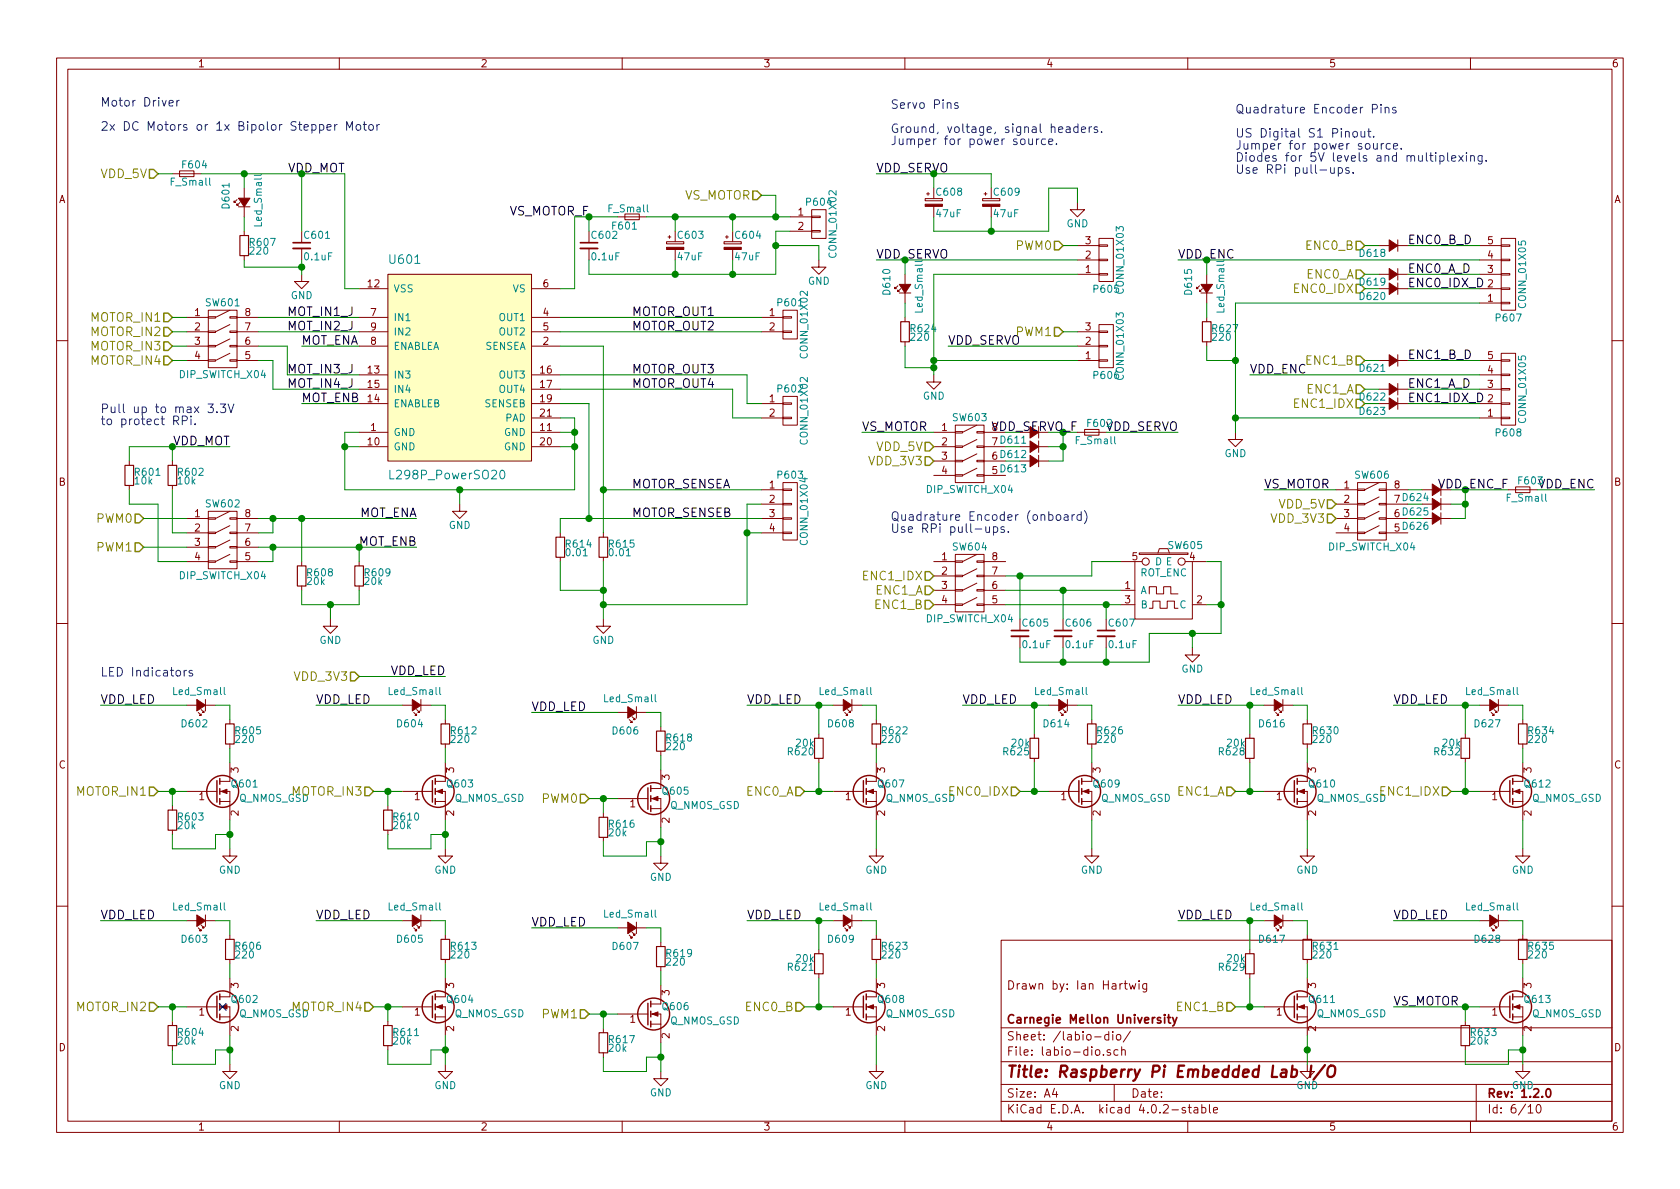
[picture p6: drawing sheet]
<svg xmlns="http://www.w3.org/2000/svg" width="297mm" height="210mm" viewBox="0 0 297 210" stroke-linecap="round" stroke-linejoin="round" font-family="sans-serif">
<defs><g id="words">
<text font-size="2.8" fill="#840000" x="178" y="190.5">Title: Raspberry Pi Embedded Lab I/O</text>
<g font-size="2.1" fill="#0000c2">
<text x="17.8" y="18.8">Motor Driver</text>
<text x="17.8" y="23.1">2x DC Motors or 1x Bipolor Stepper Motor</text>
<text x="157.5" y="19.2">Servo Pins</text>
<text x="157.5" y="23.5">Ground, voltage, signal headers.</text>
<text x="218.4" y="20.1">Quadrature Encoder Pins</text>
<text x="157.5" y="25.6">Jumper for power source.</text>
<text x="218.4" y="24.3">US Digital S1 Pinout.</text>
<text x="218.4" y="26.5">Jumper for power source.</text>
<text x="218.4" y="28.6">Diodes for 5V levels and multiplexing.</text>
<text x="218.4" y="30.7">Use RPi pull-ups.</text>
<text x="17.8" y="73">Pull up to max 3.3V</text>
<text x="17.8" y="75.2">to protect RPi.</text>
<text x="157.5" y="92.1">Quadrature Encoder (onboard)</text>
<text x="157.5" y="94.2">Use RPi pull-ups.</text>
<text x="17.8" y="119.6">LED Indicators</text>
</g>
<g font-size="2.1" fill="#848400">
<text x="17.8" y="31.5">VDD_5V</text>
<text x="120.8" y="35.3">VS_MOTOR</text>
<text x="179.7" y="44.2">PWM0</text>
<text x="231" y="44.2">ENC0_B</text>
<text x="229" y="51.8">ENC0_IDX</text>
<text x="231" y="49.3">ENC0_A</text>
<text x="16.2" y="59.4">MOTOR_IN2</text>
<text x="16.2" y="56.9">MOTOR_IN1</text>
<text x="179.7" y="59.4">PWM1</text>
<text x="16.2" y="64.5">MOTOR_IN4</text>
<text x="16.2" y="62">MOTOR_IN3</text>
<text x="231" y="64.5">ENC1_B</text>
<text x="231" y="69.6">ENC1_A</text>
<text x="229" y="72.1">ENC1_IDX</text>
<text x="153.7" y="82.3">VDD_3V3</text>
<text x="154.9" y="79.8">VDD_5V</text>
<text x="226" y="89.9">VDD_5V</text>
<text x="17.1" y="92.5">PWM0</text>
<text x="224.8" y="92.5">VDD_3V3</text>
<text x="17.1" y="97.5">PWM1</text>
<text x="152.8" y="102.6">ENC1_IDX</text>
<text x="154.8" y="105.2">ENC1_A</text>
<text x="154.8" y="107.7">ENC1_B</text>
<text x="52.1" y="120.4">VDD_3V3</text>
<text x="13.6" y="140.7">MOTOR_IN1</text>
<text x="51.7" y="140.7">MOTOR_IN3</text>
<text x="95.8" y="142">PWM0</text>
<text x="131.9" y="140.7">ENC0_A</text>
<text x="168" y="140.7">ENC0_IDX</text>
<text x="208.1" y="140.7">ENC1_A</text>
<text x="244.2" y="140.7">ENC1_IDX</text>
<text x="13.6" y="178.8">MOTOR_IN2</text>
<text x="51.7" y="178.8">MOTOR_IN4</text>
<text x="131.9" y="178.8">ENC0_B</text>
<text x="208.1" y="178.8">ENC1_B</text>
<text x="95.8" y="180.1">PWM1</text>
</g>
<g font-size="2.1" fill="#008400">
<text x="50.6" y="30.5">VDD_MOT</text>
<text x="154.9" y="30.5">VDD_SERVO</text>
<text x="89.8" y="38.1">VS_MOTOR_F</text>
<text x="154.9" y="45.7">VDD_SERVO</text>
<text x="208.3" y="45.7">VDD_ENC</text>
<text x="30.3" y="78.7">VDD_MOT</text>
<text x="63.3" y="96.5">MOT_ENB</text>
</g>
<g font-size="2.1" fill="#008484">
<text x="69" y="46.7">U601</text>
<text x="69.4" y="84.8">L298P_PowerSO20</text>
</g>
<g font-size="2.1">
<text x="248.9" y="43.2">ENC0_B_D</text>
<text x="248.9" y="48.3">ENC0_A_D</text>
<text x="248.9" y="50.8">ENC0_IDX_D</text>
<text x="50.8" y="55.9">MOT_IN1_J</text>
<text x="50.8" y="58.4">MOT_IN2_J</text>
<text x="111.8" y="55.9">MOTOR_OUT1</text>
<text x="111.8" y="58.4">MOTOR_OUT2</text>
<text x="53.3" y="61">MOT_ENA</text>
<text x="167.6" y="61">VDD_SERVO</text>
<text x="248.9" y="63.5">ENC1_B_D</text>
<text x="50.8" y="66">MOT_IN3_J</text>
<text x="50.8" y="68.6">MOT_IN4_J</text>
<text x="53.3" y="71.1">MOT_ENB</text>
<text x="111.8" y="66">MOTOR_OUT3</text>
<text x="111.8" y="68.6">MOTOR_OUT4</text>
<text x="221" y="66">VDD_ENC</text>
<text x="248.9" y="68.6">ENC1_A_D</text>
<text x="248.9" y="71.1">ENC1_IDX_D</text>
<text x="152.4" y="76.2">VS_MOTOR</text>
<text x="174.9" y="76.2">VDD_SERVO_F</text>
<text x="195.2" y="76.2">VDD_SERVO</text>
<text x="111.8" y="86.4">MOTOR_SENSEA</text>
<text x="223.5" y="86.4">VS_MOTOR</text>
<text x="254.1" y="86.4">VDD_ENC_F</text>
<text x="271.8" y="86.4">VDD_ENC</text>
<text x="63.3" y="91.4">MOT_ENA</text>
<text x="111.8" y="91.4">MOTOR_SENSEB</text>
<text x="68.8" y="119.4">VDD_LED</text>
<text x="17.8" y="124.5">VDD_LED</text>
<text x="55.9" y="124.5">VDD_LED</text>
<text x="94" y="125.7">VDD_LED</text>
<text x="132.1" y="124.5">VDD_LED</text>
<text x="170.2" y="124.5">VDD_LED</text>
<text x="208.3" y="124.5">VDD_LED</text>
<text x="246.4" y="124.5">VDD_LED</text>
<text x="17.8" y="162.6">VDD_LED</text>
<text x="55.9" y="162.6">VDD_LED</text>
<text x="94" y="163.8">VDD_LED</text>
<text x="132.1" y="162.6">VDD_LED</text>
<text x="208.3" y="162.6">VDD_LED</text>
<text x="246.4" y="162.6">VDD_LED</text>
<text x="246.4" y="177.8">VS_MOTOR</text>
</g>
<g font-size="2.1" fill="#840000">
<text x="178" y="175">Drawn by: Ian Hartwig</text>
<text x="178" y="184">Sheet: /labio-dio/</text>
<text x="178" y="181">Carnegie Mellon University</text>
<text x="178" y="186.7">File: labio-dio.sch</text>
<text x="178" y="196.9">KiCad E.D.A. kicad 4.0.2-stable</text>
<text x="178" y="194.1">Size: A4</text>
<text x="200" y="194.1">Date:</text>
<text x="263" y="194.1">Rev: 1.2.0</text>
<text x="263" y="196.9">Id: 6/10</text>
</g>
<g font-size="1.8" fill="#840000">
<text x="35" y="11.9">1</text>
<text x="85" y="11.9">2</text>
<text x="135" y="11.9">3</text>
<text x="185" y="11.9">4</text>
<text x="235" y="11.9">5</text>
<text x="285" y="11.9">6</text>
<text x="10.4" y="35.9">A</text>
<text x="285.4" y="35.9">A</text>
<text x="141.1" y="38.1">1</text>
<text x="141.1" y="40.6">2</text>
<text x="191.9" y="45.7">2</text>
<text x="191.9" y="43.2">3</text>
<text x="263" y="45.7">4</text>
<text x="263" y="43.2">5</text>
<text x="65.1" y="50.8">12</text>
<text x="96" y="50.8">6</text>
<text x="191.9" y="48.3">1</text>
<text x="263" y="53.3">1</text>
<text x="263" y="50.8">2</text>
<text x="263" y="48.3">3</text>
<text x="34.4" y="55.9">1</text>
<text x="34.4" y="58.4">2</text>
<text x="43.3" y="58.4">7</text>
<text x="43.3" y="55.9">8</text>
<text x="65.6" y="55.9">7</text>
<text x="65.6" y="58.4">9</text>
<text x="96" y="55.9">4</text>
<text x="96" y="58.4">5</text>
<text x="136" y="55.9">1</text>
<text x="136" y="58.4">2</text>
<text x="191.9" y="58.4">3</text>
<text x="34.4" y="61">3</text>
<text x="34.4" y="63.5">4</text>
<text x="43.3" y="63.5">5</text>
<text x="43.3" y="61">6</text>
<text x="65.6" y="61">8</text>
<text x="96" y="61">2</text>
<text x="191.9" y="63.5">1</text>
<text x="191.9" y="61">2</text>
<text x="263" y="63.5">5</text>
<text x="65.1" y="66">13</text>
<text x="65.1" y="71.1">14</text>
<text x="65.1" y="68.6">15</text>
<text x="95.6" y="66">16</text>
<text x="95.6" y="68.6">17</text>
<text x="95.6" y="71.1">19</text>
<text x="136" y="71.1">1</text>
<text x="263" y="71.1">2</text>
<text x="263" y="68.6">3</text>
<text x="263" y="66">4</text>
<text x="65.6" y="76.2">1</text>
<text x="95.6" y="76.2">11</text>
<text x="95.6" y="73.7">21</text>
<text x="136" y="73.7">2</text>
<text x="166.5" y="76.2">1</text>
<text x="263" y="73.7">1</text>
<text x="65.1" y="78.7">10</text>
<text x="95.6" y="78.7">20</text>
<text x="166.5" y="78.7">2</text>
<text x="166.5" y="81.3">3</text>
<text x="166.5" y="83.8">4</text>
<text x="10.4" y="85.9">B</text>
<text x="136" y="86.4">1</text>
<text x="136" y="88.9">2</text>
<text x="237.6" y="86.4">1</text>
<text x="237.6" y="88.9">2</text>
<text x="246.5" y="86.4">8</text>
<text x="285.4" y="85.9">B</text>
<text x="34.4" y="91.4">1</text>
<text x="34.4" y="94">2</text>
<text x="43.3" y="94">7</text>
<text x="43.3" y="91.4">8</text>
<text x="136" y="91.4">3</text>
<text x="136" y="94">4</text>
<text x="237.6" y="91.4">3</text>
<text x="237.6" y="94">4</text>
<text x="34.4" y="96.5">3</text>
<text x="34.4" y="99.1">4</text>
<text x="43.3" y="99.1">5</text>
<text x="43.3" y="96.5">6</text>
<text x="166.5" y="99.1">1</text>
<text x="166.5" y="101.6">2</text>
<text x="175.4" y="101.6">7</text>
<text x="175.4" y="99.1">8</text>
<text x="200.2" y="99.1">5</text>
<text x="210.3" y="99.1">4</text>
<text x="166.5" y="104.1">3</text>
<text x="166.5" y="106.7">4</text>
<text x="175.4" y="106.7">5</text>
<text x="175.4" y="104.1">6</text>
<text x="198.9" y="104.1">1</text>
<text x="198.9" y="106.7">3</text>
<text x="211.6" y="106.7">2</text>
<text x="10.4" y="135.9">C</text>
<text x="42.2" y="136.6" transform="rotate(-90 42.2 136.6)">3</text>
<text x="80.3" y="136.6" transform="rotate(-90 80.3 136.6)">3</text>
<text x="118.4" y="137.9" transform="rotate(-90 118.4 137.9)">3</text>
<text x="156.5" y="136.6" transform="rotate(-90 156.5 136.6)">3</text>
<text x="194.6" y="136.6" transform="rotate(-90 194.6 136.6)">3</text>
<text x="232.7" y="136.6" transform="rotate(-90 232.7 136.6)">3</text>
<text x="270.8" y="136.6" transform="rotate(-90 270.8 136.6)">3</text>
<text x="285.4" y="135.9">C</text>
<text x="35.2" y="141.5">1</text>
<text x="73.3" y="141.5">1</text>
<text x="111.4" y="142.7">1</text>
<text x="149.5" y="141.5">1</text>
<text x="187.6" y="141.5">1</text>
<text x="225.7" y="141.5">1</text>
<text x="263.8" y="141.5">1</text>
<text x="42.2" y="144.2" transform="rotate(-90 42.2 144.2)">2</text>
<text x="80.3" y="144.2" transform="rotate(-90 80.3 144.2)">2</text>
<text x="118.4" y="145.5" transform="rotate(-90 118.4 145.5)">2</text>
<text x="156.5" y="144.2" transform="rotate(-90 156.5 144.2)">2</text>
<text x="194.6" y="144.2" transform="rotate(-90 194.6 144.2)">2</text>
<text x="232.7" y="144.2" transform="rotate(-90 232.7 144.2)">2</text>
<text x="270.8" y="144.2" transform="rotate(-90 270.8 144.2)">2</text>
<text x="35.2" y="179.6">1</text>
<text x="42.2" y="174.7" transform="rotate(-90 42.2 174.7)">3</text>
<text x="73.3" y="179.6">1</text>
<text x="80.3" y="174.7" transform="rotate(-90 80.3 174.7)">3</text>
<text x="118.4" y="176" transform="rotate(-90 118.4 176)">3</text>
<text x="149.5" y="179.6">1</text>
<text x="156.5" y="174.7" transform="rotate(-90 156.5 174.7)">3</text>
<text x="225.7" y="179.6">1</text>
<text x="232.7" y="174.7" transform="rotate(-90 232.7 174.7)">3</text>
<text x="263.8" y="179.6">1</text>
<text x="270.8" y="174.7" transform="rotate(-90 270.8 174.7)">3</text>
<text x="10.4" y="185.9">D</text>
<text x="42.2" y="182.3" transform="rotate(-90 42.2 182.3)">2</text>
<text x="80.3" y="182.3" transform="rotate(-90 80.3 182.3)">2</text>
<text x="111.4" y="180.8">1</text>
<text x="118.4" y="183.6" transform="rotate(-90 118.4 183.6)">2</text>
<text x="156.5" y="182.3" transform="rotate(-90 156.5 182.3)">2</text>
<text x="232.7" y="182.3" transform="rotate(-90 232.7 182.3)">2</text>
<text x="270.8" y="182.3" transform="rotate(-90 270.8 182.3)">2</text>
<text x="285.4" y="185.9">D</text>
<text x="35" y="199.9">1</text>
<text x="85" y="199.9">2</text>
<text x="135" y="199.9">3</text>
<text x="185" y="199.9">4</text>
<text x="235" y="199.9">5</text>
<text x="285" y="199.9">6</text>
</g>
<g font-size="1.8" fill="#008484">
<text x="32.4" y="29.8">F604</text>
<text x="30.3" y="32.8">F_Small</text>
<text x="165.7" y="34.6">C608</text>
<text x="175.9" y="34.6">C609</text>
<text x="40.6" y="36.7" transform="rotate(-90 40.6 36.7)">D601</text>
<text x="46.3" y="39.9" transform="rotate(-90 46.3 39.9)">Led_Small</text>
<text x="107.7" y="37.5">F_Small</text>
<text x="108.4" y="40.6">F601</text>
<text x="142.7" y="36.4">P604</text>
<text x="165.6" y="38.4">47uF</text>
<text x="175.8" y="38.4">47uF</text>
<text x="188.5" y="40.2">GND</text>
<text x="44.3" y="43.5">R607</text>
<text x="44.3" y="45">220</text>
<text x="53.9" y="46">0.1uF</text>
<text x="53.9" y="42.2">C601</text>
<text x="104.7" y="46">0.1uF</text>
<text x="104.7" y="42.2">C602</text>
<text x="119.9" y="46">47uF</text>
<text x="120" y="42.2">C603</text>
<text x="130.1" y="46">47uF</text>
<text x="130.1" y="42.2">C604</text>
<text x="147.9" y="45.3" transform="rotate(-90 147.9 45.3)">CONN_01X02</text>
<text x="240.5" y="45.4">D618</text>
<text x="51.4" y="52.9">GND</text>
<text x="69.6" y="51.7">VSS</text>
<text x="90.6" y="51.7">VS</text>
<text x="142.8" y="50.3">GND</text>
<text x="157.4" y="52" transform="rotate(-90 157.4 52)">D610</text>
<text x="193.5" y="51.8">P605</text>
<text x="198.7" y="51.6" transform="rotate(-90 198.7 51.6)">CONN_01X03</text>
<text x="210.7" y="52" transform="rotate(-90 210.7 52)">D615</text>
<text x="240.5" y="53">D620</text>
<text x="36.5" y="54.1">SW601</text>
<text x="69.6" y="56.8">IN1</text>
<text x="69.6" y="59.3">IN2</text>
<text x="88.2" y="56.8">OUT1</text>
<text x="88.2" y="59.3">OUT2</text>
<text x="137.6" y="54.1">P601</text>
<text x="161.1" y="58.7">R624</text>
<text x="163.1" y="55.1" transform="rotate(-90 163.1 55.1)">Led_Small</text>
<text x="214.5" y="58.7">R627</text>
<text x="216.5" y="55.1" transform="rotate(-90 216.5 55.1)">Led_Small</text>
<text x="264.6" y="56.8">P607</text>
<text x="269.8" y="54.1" transform="rotate(-90 269.8 54.1)">CONN_01X05</text>
<text x="69.6" y="61.8">ENABLEA</text>
<text x="85.7" y="61.8">SENSEA</text>
<text x="142.8" y="63" transform="rotate(-90 142.8 63)">CONN_01X02</text>
<text x="161.1" y="60.2">220</text>
<text x="214.5" y="60.2">220</text>
<text x="240.5" y="65.7">D621</text>
<text x="31.9" y="66.8">DIP_SWITCH_X04</text>
<text x="69.6" y="66.9">IN3</text>
<text x="69.6" y="69.5">IN4</text>
<text x="88.2" y="66.9">OUT3</text>
<text x="88.2" y="69.5">OUT4</text>
<text x="137.6" y="69.4">P602</text>
<text x="163.1" y="70.7">GND</text>
<text x="193.5" y="67">P606</text>
<text x="198.7" y="66.8" transform="rotate(-90 198.7 66.8)">CONN_01X03</text>
<text x="69.6" y="77.1">GND</text>
<text x="69.6" y="72">ENABLEB</text>
<text x="85.7" y="72">SENSEB</text>
<text x="89" y="77.1">GND</text>
<text x="89.2" y="74.5">PAD</text>
<text x="168.6" y="74.5">SW603</text>
<text x="192.4" y="75.5">F602</text>
<text x="240.5" y="73.3">D623</text>
<text x="264.6" y="77.2">P608</text>
<text x="269.8" y="74.5" transform="rotate(-90 269.8 74.5)">CONN_01X05</text>
<text x="69.6" y="79.6">GND</text>
<text x="89" y="79.6">GND</text>
<text x="142.8" y="78.3" transform="rotate(-90 142.8 78.3)">CONN_01X02</text>
<text x="175.4" y="83.8">5 D613</text>
<text x="190.3" y="78.5">F_Small</text>
<text x="216.5" y="80.8">GND</text>
<text x="23.9" y="85.6">10k</text>
<text x="24" y="84.1">R601</text>
<text x="31.5" y="85.6">10k</text>
<text x="31.6" y="84.1">R602</text>
<text x="36.5" y="89.7">SW602</text>
<text x="137.6" y="84.6">P603</text>
<text x="163.9" y="87.2">DIP_SWITCH_X04</text>
<text x="239.7" y="84.6">SW606</text>
<text x="266.5" y="88.7">F_Small</text>
<text x="268.6" y="85.6">F603</text>
<text x="79.3" y="93.5">GND</text>
<text x="246.5" y="94">5 D626</text>
<text x="54.5" y="101.9">R608</text>
<text x="64.6" y="101.9">R609</text>
<text x="100.2" y="96.8">R614</text>
<text x="100.2" y="98.3">0.01</text>
<text x="107.8" y="96.8">R615</text>
<text x="107.8" y="98.3">0.01</text>
<text x="142.8" y="96.1" transform="rotate(-90 142.8 96.1)">CONN_01X04</text>
<text x="168.6" y="97.3">SW604</text>
<text x="201.5" y="101.9">ROT_ENC</text>
<text x="204.2" y="99.9">D E</text>
<text x="206.7" y="97.1">SW605</text>
<text x="235.1" y="97.3">DIP_SWITCH_X04</text>
<text x="31.9" y="102.4">DIP_SWITCH_X04</text>
<text x="54.4" y="103.4">20k</text>
<text x="64.5" y="103.4">20k</text>
<text x="201.7" y="105">A</text>
<text x="201.7" y="107.6">B</text>
<text x="208.5" y="107.6">C</text>
<text x="56.5" y="113.8">GND</text>
<text x="104.7" y="113.8">GND</text>
<text x="163.9" y="110">DIP_SWITCH_X04</text>
<text x="180.9" y="110.8">C605</text>
<text x="188.6" y="110.8">C606</text>
<text x="196.2" y="110.8">C607</text>
<text x="180.9" y="114.6">0.1uF</text>
<text x="188.5" y="114.6">0.1uF</text>
<text x="196.2" y="114.6">0.1uF</text>
<text x="208.9" y="118.9">GND</text>
<text x="30.8" y="122.9">Led_Small</text>
<text x="68.9" y="122.9">Led_Small</text>
<text x="107" y="124.1">Led_Small</text>
<text x="145.1" y="122.9">Led_Small</text>
<text x="183.2" y="122.9">Led_Small</text>
<text x="221.3" y="122.9">Led_Small</text>
<text x="259.4" y="122.9">Led_Small</text>
<text x="32.3" y="128.6">D602</text>
<text x="41.8" y="129.8">R605</text>
<text x="41.8" y="131.4">220</text>
<text x="70.4" y="128.6">D604</text>
<text x="79.9" y="129.8">R612</text>
<text x="79.9" y="131.4">220</text>
<text x="108.5" y="129.9">D606</text>
<text x="118" y="131.1">R618</text>
<text x="146.6" y="128.6">D608</text>
<text x="156.1" y="129.8">R622</text>
<text x="156.1" y="131.4">220</text>
<text x="184.7" y="128.6">D614</text>
<text x="194.2" y="129.8">R626</text>
<text x="194.2" y="131.4">220</text>
<text x="222.8" y="128.6">D616</text>
<text x="232.3" y="129.8">R630</text>
<text x="232.3" y="131.4">220</text>
<text x="260.9" y="128.6">D627</text>
<text x="270.4" y="129.8">R634</text>
<text x="270.4" y="131.4">220</text>
<text x="118" y="132.6">220</text>
<text x="139.4" y="133.5">R620</text>
<text x="140.8" y="132">20k</text>
<text x="177.5" y="133.5">R625</text>
<text x="178.9" y="132">20k</text>
<text x="215.6" y="133.5">R628</text>
<text x="217" y="132">20k</text>
<text x="253.7" y="133.5">R632</text>
<text x="255.1" y="132">20k</text>
<text x="41.1" y="139.2">Q601</text>
<text x="42.2" y="141.8">Q_NMOS_GSD</text>
<text x="79.2" y="139.2">Q603</text>
<text x="80.3" y="141.8">Q_NMOS_GSD</text>
<text x="117.3" y="140.5">Q605</text>
<text x="118.4" y="143">Q_NMOS_GSD</text>
<text x="155.4" y="139.2">Q607</text>
<text x="156.5" y="141.8">Q_NMOS_GSD</text>
<text x="193.5" y="139.2">Q609</text>
<text x="194.6" y="141.8">Q_NMOS_GSD</text>
<text x="231.6" y="139.2">Q610</text>
<text x="232.7" y="141.8">Q_NMOS_GSD</text>
<text x="269.7" y="139.2">Q612</text>
<text x="270.8" y="141.8">Q_NMOS_GSD</text>
<text x="31.5" y="146.6">20k</text>
<text x="31.6" y="145.1">R603</text>
<text x="69.6" y="146.6">20k</text>
<text x="69.7" y="145.1">R610</text>
<text x="107.7" y="147.9">20k</text>
<text x="107.8" y="146.3">R616</text>
<text x="38.7" y="154.5">GND</text>
<text x="76.8" y="154.5">GND</text>
<text x="114.9" y="155.7">GND</text>
<text x="153" y="154.5">GND</text>
<text x="191.1" y="154.5">GND</text>
<text x="229.2" y="154.5">GND</text>
<text x="267.3" y="154.5">GND</text>
<text x="30.8" y="161">Led_Small</text>
<text x="68.9" y="161">Led_Small</text>
<text x="145.1" y="161">Led_Small</text>
<text x="221.3" y="161">Led_Small</text>
<text x="259.4" y="161">Led_Small</text>
<text x="32.3" y="166.7">D603</text>
<text x="41.8" y="167.9">R606</text>
<text x="70.4" y="166.7">D605</text>
<text x="79.9" y="167.9">R613</text>
<text x="107" y="162.2">Led_Small</text>
<text x="108.5" y="168">D607</text>
<text x="146.6" y="166.7">D609</text>
<text x="156.1" y="167.9">R623</text>
<text x="222.8" y="166.7">D617</text>
<text x="232.3" y="167.9">R631</text>
<text x="260.9" y="166.7">D628</text>
<text x="270.4" y="167.9">R635</text>
<text x="41.8" y="169.5">220</text>
<text x="79.9" y="169.5">220</text>
<text x="118" y="169.2">R619</text>
<text x="118" y="170.7">220</text>
<text x="139.4" y="171.6">R621</text>
<text x="140.8" y="170.1">20k</text>
<text x="156.1" y="169.5">220</text>
<text x="215.6" y="171.6">R629</text>
<text x="217" y="170.1">20k</text>
<text x="232.3" y="169.5">220</text>
<text x="270.4" y="169.5">220</text>
<text x="41.1" y="177.3">Q602</text>
<text x="42.2" y="179.9">Q_NMOS_GSD</text>
<text x="79.2" y="177.3">Q604</text>
<text x="80.3" y="179.9">Q_NMOS_GSD</text>
<text x="117.3" y="178.6">Q606</text>
<text x="155.4" y="177.3">Q608</text>
<text x="156.5" y="179.9">Q_NMOS_GSD</text>
<text x="231.6" y="177.3">Q611</text>
<text x="232.7" y="179.9">Q_NMOS_GSD</text>
<text x="269.7" y="177.3">Q613</text>
<text x="270.8" y="179.9">Q_NMOS_GSD</text>
<text x="31.5" y="184.7">20k</text>
<text x="31.6" y="183.2">R604</text>
<text x="69.6" y="184.7">20k</text>
<text x="69.7" y="183.2">R611</text>
<text x="107.7" y="186">20k</text>
<text x="107.8" y="184.4">R617</text>
<text x="118.4" y="181.1">Q_NMOS_GSD</text>
<text x="260.1" y="184.7">20k</text>
<text x="260.2" y="183.2">R633</text>
<text x="38.7" y="192.6">GND</text>
<text x="76.8" y="192.6">GND</text>
<text x="114.9" y="193.8">GND</text>
<text x="153" y="192.6">GND</text>
<text x="229.2" y="192.6">GND</text>
<text x="267.3" y="192.6">GND</text>
</g>
<g font-size="1.8" fill="#008400">
<text x="240.5" y="50.5">D619</text>
<text x="240.5" y="70.8">D622</text>
<text x="175.4" y="81.3">6 D612</text>
<text x="175.4" y="78.7">7 D611</text>
<text x="246.5" y="88.9">7 D624</text>
<text x="246.5" y="91.4">6 D625</text>
</g>
<text font-size="1.8" x="175.4" y="76.2">8</text>
</g></defs>
<g fill="none" stroke="#840000" stroke-width=".18">
<path d="M10 10.3h277v189.9h-277zM12 12.2h273v186.1h-273zM60 10.3v1.9M110 10.3v1.9M160 10.3v1.9M210 10.3v1.9M260 10.3v1.9M30.5 30.7h5.1M31.7 30.2h2.6v1h-2.6zM41.9 35.3l-.5 .5v-.2v.2h.3M42.2 36.6h2M42.4 35.8l-.5 .5v-.2v.2h.3"/>
<path d="M43.2 33.3v1.7M43.2 36.6v1.7M110.5 37.8h2.5v1.1h-2.5zM139.7 38.3h3.8M143.5 38.2h1.5v.3h-1.5zM143.5 37.1h2.5v5.1h-2.5zM163.6 35.1h3v.4h-3zM163.8 34.3h.5M164.1 34v.5M165.1 33.3v1.8M165.1 36.5v1.8M173.7 35.1h3.1v.4h-3.1z"/>
<path d="M174 34.3h.5M174.2 34v.5M175.3 33.3v1.8M175.3 36.5v1.8M190.5 35.8v1.3h1.3l-1.3 1.2-1.3-1.2h1.3M33 58.7h3.8M33 56.1h3.8M36.8 58.5h1.3v.3h-1.3zM36.8 56h1.3v.3h-1.3zM36.8 54.9h5.1v10.1h-5.1zM40.6 58.5h1.3v.3h-1.3zM40.6 56h1.3v.3h-1.3z"/>
<path d="M40.6 59.9l-2.5 1.3M40.6 57.4l-2.5 1.3M40.6 54.9l-2.5 1.2M41.9 58.7h3.8M41.9 56.1h3.8M43.2 40.9v.8M43.2 45.2v.8M53.3 48.5v1.3h1.3l-1.3 1.2-1.2-1.2h1.2M53.3 40.9v1.9M53.3 43.9v2.1M63.5 58.7h5.1M63.5 51h5.1"/>
<path d="M63.5 56.1h5.1M68.6 48.5h25.4v33h-25.4zM94 58.7h5.1M94 51h5.1M94 56.1h5.1M104.1 40.9v1.9M104.1 43.9v2.1M117.9 42.7h3v.4h-3zM118.1 41.9h.5M118.4 41.7v.5M119.4 40.9v1.8M119.4 44.1v1.9"/>
<path d="M128 42.7h3.1v.4h-3.1zM128.3 41.9h.5M128.5 41.7v.5M129.5 40.9v1.8M129.5 44.1v1.9M134.6 58.7h3.8M134.6 56.1h3.8M138.4 58.5h1.6v.3h-1.6zM138.4 56h1.6v.3h-1.6zM138.4 54.9h2.6v5h-2.6zM139.7 40.9h3.8M143.5 40.8h1.5v.2h-1.5z"/>
<path d="M144.8 46v1.2h1.2l-1.2 1.3-1.3-1.3h1.3M158.7 50.5l-.5 .5v-.2v.2h.3M159 51.8h2M159.3 51l-.6 .6v-.3v.3h.3M160 48.5v1.8M160 51.8v1.8M160 56.1v.8M190.5 48.5h3.8M190.5 46h3.8M190.5 43.4h3.8M190.5 58.7h3.8M194.3 43.3h1.5v.3h-1.5z"/>
<path d="M194.3 45.8h1.5v.3h-1.5zM194.3 48.4h1.5v.2h-1.5zM194.3 42.2h2.5v7.6h-2.5zM194.3 58.5h1.5v.3h-1.5zM194.3 57.4h2.5v7.6h-2.5zM212.1 50.5l-.5 .5v-.2v.2h.2M212.3 51.8h2.1M212.6 51l-.5 .6v-.3v.3h.2M213.4 48.5v1.8M213.4 51.8v1.8M213.4 56.1v.8M243.8 48.5h1.8"/>
<path d="M243.8 43.4h1.8M243.8 51h1.8M247.1 48.5h1.8M247.1 43.4h1.8M247.1 51h1.8M247.1 42.4v2M247.1 47.5v2M247.1 50v2.1M261.6 48.5h3.8M261.6 46h3.8M261.6 43.4h3.8M261.6 53.6h3.8"/>
<path d="M261.6 51h3.8M265.4 43.3h1.6v.3h-1.6zM265.4 45.8h1.6v.3h-1.6zM265.4 48.4h1.6v.2h-1.6zM265.4 50.9h1.6v.3h-1.6zM265.4 53.5h1.6v.2h-1.6zM265.4 42.2h2.6v12.7h-2.6zM10 60.2h2M33 63.7h3.8M33 61.2h3.8M36.8 63.6h1.3v.3h-1.3zM36.8 61.1h1.3v.2h-1.3z"/>
<path d="M40.6 63.6h1.3v.3h-1.3zM40.6 61.1h1.3v.2h-1.3zM40.6 62.5l-2.5 1.2M41.9 63.7h3.8M41.9 61.2h3.8M63.5 61.2h5.1M63.5 71.4h5.1M63.5 68.8h5.1M63.5 66.3h5.1M63.5 76.4h5.1M63.5 79h5.1M94 61.2h5.1"/>
<path d="M94 73.9h5.1M94 71.4h5.1M94 68.8h5.1M94 66.3h5.1M94 76.4h5.1M94 79h5.1M134.6 73.9h3.8M134.6 71.4h3.8M138.4 73.8h1.6v.2h-1.6zM138.4 71.2h1.6v.3h-1.6zM138.4 70.1h2.6v5.1h-2.6zM160 60.4v.8"/>
<path d="M165.1 66.3v1.3h1.3l-1.3 1.2-1.3-1.2h1.3M165.1 76.4h3.8M165.1 79h3.8M168.9 78.9h1.3v.2h-1.3zM168.9 76.3h1.3v.3h-1.3zM168.9 75.2h5.1v10.1h-5.1zM172.7 78.9h1.3v.2h-1.3zM172.7 76.3h1.3v.3h-1.3zM172.7 77.7l-2.5 1.3M172.7 75.2l-2.5 1.2M174 76.4h3.8M174 79h3.8"/>
<path d="M180.3 79h1.8M183.6 79h1.8M183.6 75.4v2.1M183.6 78v2M190.5 63.7h3.8M190.5 61.2h3.8M190.5 76.4h5.1M191.8 75.9h2.5v1.1h-2.5zM194.3 61.1h1.5v.2h-1.5zM194.3 63.6h1.5v.3h-1.5zM213.4 60.4v.8M218.4 76.4v1.3h1.3l-1.3 1.3-1.2-1.3h1.2"/>
<path d="M243.8 63.7h1.8M243.8 71.4h1.8M243.8 68.8h1.8M247.1 63.7h1.8M247.1 71.4h1.8M247.1 68.8h1.8M247.1 62.7v2.1M247.1 67.8v2M247.1 70.4v2M261.6 63.7h3.8M261.6 73.9h3.8M261.6 71.4h3.8"/>
<path d="M261.6 68.8h3.8M261.6 66.3h3.8M265.4 63.6h1.6v.3h-1.6zM265.4 66.2h1.6v.2h-1.6zM265.4 68.7h1.6v.3h-1.6zM265.4 71.2h1.6v.3h-1.6zM265.4 73.8h1.6v.2h-1.6zM265.4 62.5h2.6v12.7h-2.6zM285 60.2h2M22.9 81.5v.8M22.9 85.8v.8M30.5 81.5v.8"/>
<path d="M30.5 85.8v.8M33 91.7h3.8M33 94.2h3.8M33 96.8h3.8M33 99.3h3.8M36.8 99.2h1.3v.2h-1.3zM36.8 96.6h1.3v.3h-1.3zM36.8 94.1h1.3v.3h-1.3zM36.8 91.6h1.3v.2h-1.3zM36.8 90.4h5.1v10.2h-5.1zM40.6 99.2h1.3v.2h-1.3zM40.6 96.6h1.3v.3h-1.3z"/>
<path d="M40.6 94.1h1.3v.3h-1.3zM40.6 91.6h1.3v.2h-1.3zM40.6 98l-2.5 1.3M40.6 95.5l-2.5 1.3M40.6 93l-2.5 1.2M40.6 90.4l-2.5 1.3M41.9 91.7h3.8M41.9 94.2h3.8M41.9 96.8h3.8M41.9 99.3h3.8M53.3 99.3v.8M63.5 99.3v.8"/>
<path d="M81.3 89.1v1.3h1.2l-1.2 1.3-1.3-1.3h1.3M99.1 94.2v.8M99.1 98.5v.8M106.7 94.2v.8M106.7 98.5v.8M134.6 91.7h3.8M134.6 94.2h3.8M134.6 86.6h3.8M134.6 89.1h3.8M138.4 94.1h1.6v.3h-1.6zM138.4 91.6h1.6v.2h-1.6zM138.4 89h1.6v.3h-1.6z"/>
<path d="M138.4 86.5h1.6v.2h-1.6zM138.4 85.3h2.6v10.2h-2.6zM165.1 99.3h3.8M165.1 81.5h3.8M165.1 84.1h3.8M168.9 83.9h1.3v.3h-1.3zM168.9 81.4h1.3v.3h-1.3zM168.9 99.2h1.3v.2h-1.3zM168.9 98h5.1v10.2h-5.1zM172.7 83.9h1.3v.3h-1.3zM172.7 81.4h1.3v.3h-1.3zM172.7 99.2h1.3v.2h-1.3z"/>
<path d="M172.7 82.8l-2.5 1.3M172.7 80.3l-2.5 1.2M172.7 98l-2.5 1.3M174 99.3h3.8M174 81.5h3.8M174 84.1h3.8M180.3 81.5h1.8M183.6 81.5h1.8M183.6 80.5v2M198.1 99.3h3.8M200.7 99.3v10.2h10.1v-10.2M201.4 97.8h8.7v.2h-8.7z"/>
<path d="M204.7 97.8l.3-.8h1.5l.3 .8M209.5 99.3h3.9M236.2 91.7h3.8M236.2 94.2h3.8M236.2 86.6h3.8M236.2 89.1h3.8M240 94.1h1.3v.3h-1.3zM240 91.6h1.3v.2h-1.3zM240 89h1.3v.3h-1.3zM240 86.5h1.3v.2h-1.3zM240 85.3h5.1v10.2h-5.1zM243.8 94.1h1.3v.3h-1.3z"/>
<path d="M243.8 91.6h1.3v.2h-1.3zM243.8 89h1.3v.3h-1.3zM243.8 86.5h1.3v.2h-1.3zM243.8 93l-2.5 1.2M243.8 90.4l-2.5 1.3M243.8 87.9l-2.5 1.2M243.8 85.3l-2.5 1.3M245.1 91.7h3.8M245.1 94.2h3.8M245.1 86.6h3.8M245.1 89.1h3.8M251.5 91.7h1.7"/>
<path d="M251.5 86.6h1.7M251.5 89.1h1.7M254.8 91.7h1.7M254.8 89.1h1.7M254.8 85.6v2M254.8 88.1v2.1M254.8 90.7v2M266.7 86.6h5.1M268 86.1h2.5v1h-2.5zM10 110.3h2M53.3 103.6v.8M58.4 109.5v1.2h1.3l-1.3 1.3-1.3-1.3h1.3"/>
<path d="M63.5 103.6v.8M106.7 109.5v1.2h1.2l-1.2 1.3-1.3-1.3h1.3M165.1 101.8h3.8M165.1 104.4h3.8M165.1 106.9h3.8M168.9 106.8h1.3v.3h-1.3zM168.9 104.3h1.3v.2h-1.3zM168.9 101.7h1.3v.3h-1.3zM172.7 106.8h1.3v.3h-1.3zM172.7 104.3h1.3v.2h-1.3zM172.7 101.7h1.3v.3h-1.3zM172.7 105.7l-2.5 1.2"/>
<path d="M172.7 103.1l-2.5 1.3M172.7 100.6l-2.5 1.2M174 101.8h3.8M174 104.4h3.8M174 106.9h3.8M180.3 109.5v1.9M180.3 112.5v2M188 109.5v1.9M188 112.5v2M195.6 109.5v1.9M195.6 112.5v2M198.1 104.4h2.6"/>
<path d="M198.1 106.9h2.6M203.2 105v-1.2h1.3v1.2h1.2v-1.2h1.3v1.2h1.3M203.2 107.6h.6v-1.3h1.3v1.3h1.3v-1.3h1.2v1.3h.7M210.8 114.5v1.3h1.3l-1.3 1.3-1.3-1.3h1.3M210.8 106.9h2.6M285 110.3h2M33 124.7h1.8M33 139.9h5.4M35.1 126l.5 .5h-.3h.3v-.3M35.6 125.5l.5 .5h-.3h.3v-.3M36.3 123.7v2M36.3 124.7h1.8"/>
<path d="M38.9 139.9h1.7v5.1M38.9 138.2h1.7M40.6 127.2v.8M40.6 131.6v.7M40.6 134.9v2.5M71.1 124.7h1.8M71.1 139.9h5.4M73.2 126l.5 .5h-.3h.3v-.3M73.7 125.5l.5 .5h-.3h.3v-.3M74.4 124.7h1.8M74.4 123.7v2M77 139.9h1.7v5.1"/>
<path d="M77 138.2h1.7M78.7 127.2v.8M78.7 131.6v.7M78.7 134.9v2.5M109.2 126h1.8M111.3 127.2l.5 .6h-.3h.3v-.3M111.8 126.7l.5 .5h-.3h.3v-.2M112.5 125v2M112.5 126h1.8M115.1 139.4h1.7M116.8 128.5v.8M116.8 132.8v.8"/>
<path d="M116.8 136.1v2.6M144.8 129.8v.8M144.8 134.1v.8M147.3 124.7h1.8M147.3 139.9h5.4M149.4 126l.5 .5h-.3h.3v-.3M149.9 125.5l.5 .5h-.3h.3v-.3M150.6 124.7h1.8M150.6 123.7v2M153.2 139.9h1.7v5.1M153.2 138.2h1.7M154.9 127.2v.8"/>
<path d="M154.9 131.6v.7M154.9 134.9v2.5M182.9 129.8v.8M182.9 134.1v.8M185.4 124.7h1.8M185.4 139.9h5.4M187.5 126l.5 .5h-.3h.3v-.3M188 125.5l.5 .5h-.3h.3v-.3M188.7 124.7h1.8M188.7 123.7v2M191.3 139.9h1.7v5.1M191.3 138.2h1.7"/>
<path d="M193 127.2v.8M193 131.6v.7M193 134.9v2.5M221 129.8v.8M221 134.1v.8M223.5 124.7h1.8M223.5 139.9h5.4M225.6 126l.5 .5h-.3h.3v-.3M226.1 125.5l.5 .5h-.3h.3v-.3M226.8 124.7h1.8M226.8 123.7v2M229.4 139.9h1.7v5.1"/>
<path d="M229.4 138.2h1.7M231.1 127.2v.8M231.1 131.6v.7M231.1 134.9v2.5M259.1 129.8v.8M259.1 134.1v.8M261.6 124.7h1.8M261.6 139.9h5.4M263.7 126l.5 .5h-.3h.3v-.3M264.2 125.5l.5 .5h-.3h.3v-.3M264.9 124.7h1.8M264.9 123.7v2"/>
<path d="M267.5 139.9h1.7v5.1M267.5 138.2h1.7M269.2 127.2v.8M269.2 131.6v.7M269.2 134.9v2.5M30.5 142.5v.8M30.5 146.8v.8M38.9 141.7h1.7M40.6 150.1v1.3h1.3l-1.3 1.2-1.2-1.2h1.2M68.6 142.5v.8M68.6 146.8v.8M77 141.7h1.7"/>
<path d="M78.7 150.1v1.3h1.3l-1.3 1.2-1.2-1.2h1.2M106.7 143.8v.7M106.7 148.1v.7M109.2 141.2h5.4M115.1 143h1.7M115.1 141.2h1.7v5.1M116.8 151.4v1.2h1.3l-1.3 1.3-1.2-1.3h1.2M153.2 141.7h1.7M154.9 150.1v1.3h1.3l-1.3 1.2-1.2-1.2h1.2M191.3 141.7h1.7M193 150.1v1.3h1.3l-1.3 1.2-1.2-1.2h1.2M229.4 141.7h1.7"/>
<path d="M231.1 150.1v1.3h1.3l-1.3 1.2-1.2-1.2h1.2M267.5 141.7h1.7M269.2 150.1v1.3h1.3l-1.3 1.2-1.2-1.2h1.2M10 160.2h2M33 162.8h1.8M33 178h5.4M35.1 164.1l.5 .5h-.3h.3v-.3M35.6 163.6l.5 .5h-.3h.3v-.3M36.3 161.8v2M36.3 162.8h1.8M38.9 178h1.7v5.1M38.9 179.8h1.7"/>
<path d="M38.9 176.3h1.7M40.6 165.3v.8M40.6 169.7v.7M40.6 173v2.5M71.1 162.8h1.8M71.1 178h5.4M73.2 164.1l.5 .5h-.3h.3v-.3M73.7 163.6l.5 .5h-.3h.3v-.3M74.4 162.8h1.8M74.4 161.8v2M77 179.8h1.7M77 178h1.7v5.1"/>
<path d="M77 176.3h1.7M78.7 165.3v.8M78.7 169.7v.7M78.7 173v2.5M109.2 164.1h1.8M109.2 179.3h5.4M111.3 165.3l.5 .6h-.3h.3v-.3M111.8 164.8l.5 .5h-.3h.3v-.2M112.5 163.1v2M112.5 164.1h1.8M115.1 179.3h1.7v5.1M115.1 177.5h1.7"/>
<path d="M116.8 166.6v.8M116.8 170.9v.8M116.8 174.2v2.6M144.8 167.9v.8M144.8 172.2v.8M147.3 162.8h1.8M147.3 178h5.4M149.4 164.1l.5 .5h-.3h.3v-.3M149.9 163.6l.5 .5h-.3h.3v-.3M150.6 162.8h1.8M150.6 161.8v2M153.2 179.8h1.7"/>
<path d="M153.2 178h1.7v5.1M153.2 176.3h1.7M154.9 165.3v.8M154.9 169.7v.7M154.9 173v2.5M177 166.3h108v32h-108zM198.8 173.9h.5M199 173.4v1.3l.3 .2M199.7 173.9l.3 1 .3-.7 .2 .7 .3-1M201.4 173.4v.2M201.4 173.9v1M202.7 173.9v1.4l-.2 .1h-.4"/>
<path d="M202.7 174l-.4-.1-.3 .3 .1 .6 .2 .1 .4-.1M221 167.9v.8M221 172.2v.8M223.5 162.8h1.8M223.5 178h5.4M225.6 164.1l.5 .5h-.3h.3v-.3M226.1 163.6l.5 .5h-.3h.3v-.3M226.8 162.8h1.8M226.8 161.8v2M229.4 179.8h1.7M229.4 178h1.7v5.1M229.4 176.3h1.7"/>
<path d="M231.1 165.3v.8M231.1 169.7v.7M231.1 173v2.5M261.6 162.8h1.8M261.6 178h5.4M263.7 164.1l.5 .5h-.3h.3v-.3M264.2 163.6l.5 .5h-.3h.3v-.3M264.9 162.8h1.8M264.9 161.8v2M267.5 179.8h1.7M267.5 178h1.7v5.1M267.5 176.3h1.7"/>
<path d="M269.2 165.3v.8M269.2 169.7v.7M269.2 173v2.5M285 160.2h2M30.5 180.6v.8M30.5 184.9v.8M40.6 188.2v1.3h1.3l-1.3 1.2-1.2-1.2h1.2M60 198.3v1.9M68.6 180.6v.8M68.6 184.9v.8M78.7 188.2v1.3h1.3l-1.3 1.2-1.2-1.2h1.2M106.7 181.9v.7"/>
<path d="M106.7 186.2v.7M110 198.3v1.9M115.1 181.1h1.7M116.8 189.5v1.2h1.3l-1.3 1.3-1.2-1.3h1.2M154.9 188.2v1.3h1.3l-1.3 1.2-1.2-1.2h1.2M160 198.3v1.9M177 194.8h108M177 191.8h108M177 187.8h108M177 181.8h108M186.4 192.5l-.3 1h.9M186.8 193v1"/>
<path d="M193.5 183.4h1.2M195.1 186.5v.1M196 183l-.4-.1-.3 .3 .1 .6 .2 .1 .4-.1M196 182.4v1.5M196.3 185.7a.37 .37 0 0 0-.6 .1l.1 .2 .5 .2 .1 .1-.2 .3-.5-.1M196.7 182.4v.2M196.7 182.9v1M197 191.8v3M197.5 183.1l.2-.2 .4 .2 .1 .5-.2 .2-.3 .1-.2-.1zM197.7 185.7l-.5-.1-.2 .3v.6l.2 .1 .5-.1M198.3 185.7l.2-.1 .4 .1 .1 .9M198.3 185.1v1.5"/>
<path d="M199.9 182.3l-1.3 2M209.6 195.9a.37 .37 0 0 0-.6 .1l.1 .3 .5 .1 .1 .1-.3 .3-.4-.1M210 198.3v1.9M210.1 195.8h.5M210.3 195.3v1.3l.3 .2M211.2 195.9h.5l.1 .9M211.8 196.2l-.5 .1-.2 .2 .2 .3 .5-.1M212.5 195.9l.4-.1 .3 .3-.1 .6h-.6M212.5 195.3v1.5M213.8 195.3v1.3l.2 .2M214.6 196.3l.7-.1-.1-.3-.4-.1-.2 .2v.7h.6M231.1 188.2v1.3h1.3l-1.3 1.2-1.2-1.2h1.2"/>
<path d="M259.1 180.6v.8M259.1 184.9v.8M260 198.3v1.9M261 191.8v6.5M269.2 188.2v1.3h1.3l-1.3 1.2-1.2-1.2h1.2M270.2 195.8l.4-.5v1.5M270.2 196.8h.8M271.8 195.5l.2-.2a.81 .81 0 0 1 .5 .6 .81 .81 0 0 1-.2 .8l-.2 .1a.79 .79 0 0 1-.3-1.3z"/>
<circle cx="202.6" cy="99.3" r=".63"/>
<circle cx="208.9" cy="99.3" r=".63"/>
</g>
<path d="M51.8 42.9h3.1M102.6 42.9h3.1M178.8 111.5h3.1M186.4 111.5h3.1M194.1 111.5h3M205.9 179.4v.2M205.9 179.9v1M206.4 179.9h.6M206.6 179.4v1.3l.4 .2M207.3 179.9l.4 1M208.1 179.9l-.5 1.4-.3 .1M273.5 192.7l.2-.2a.81 .81 0 0 1 .6 .6 .81 .81 0 0 1-.3 .8l-.2 .1a.79 .79 0 0 1-.3-1.3z" fill="none" stroke="#840000" stroke-width=".3"/>
<path d="M228.4 189.2a.65 .65 0 0 1 .9 .1l-.1 1a.67 .67 0 0 1-.9 0M231.9 188.4l-.3 2M234.3 188.3l-2.1 2.6M234.9 188.7a.66 .66 0 0 1 1.1 0 1.43 1.43 0 0 1-.5 1.7l-.6-.1a1.49 1.49 0 0 1 0-1.6z" fill="none" stroke="#840000" stroke-width=".41"/>
<g fill="none" stroke="#0000c2" stroke-width=".18">
<path d="M29.9 18.3l.7-.2v-.3l-.5-.1-.2 .3 .1 .7h.6M31.3 17.7v1.1M31.7 17.7l-.3 .1-.1 .3M169.4 18.2h-.4l-.2 .2 .1 .2 .5 .1v.4h-.6M242.6 19.3l.8-.1 .1-.2v-.4l-.3-.1h-.6v1.5M244.2 18.5v.1M244.2 19v1M244.9 19.1l.1-.1a.36 .36 0 0 1 .6 .2v.8M244.9 19v1M246.8 19h-.4l-.2 .2 .1 .2 .5 .2v.3h-.6M57.8 22.5l.7-.1v-.3l-.5-.1-.2 .2 .1 .8h.6M59.2 22v1"/>
<path d="M59.6 22l-.3 .1-.1 .2M61.3 23v-1.5l.5 1.1 .5-1.1v1.5M63.1 22.1l.4-.1 .3 .3v.5l-.3 .2h-.4l-.1-.2v-.5zM64.2 22h.6M64.4 21.5v1.3l.4 .2M65.3 22.2l.2-.2 .4 .2 .1 .6-.1 .2h-.4l-.2-.1zM66.6 22v1M67.1 22l-.3 .1-.2 .2M181.9 24.6v.8a.38 .38 0 0 0 .6 0M182.5 24.6v1M183.3 24.6v1M183.7 24.6h-.3l-.1 .3"/>
<path d="M184.9 24.6a.48 .48 0 0 0-.7 .1v.7a.48 .48 0 0 0 .7 .1M185.4 25.1l.8-.2-.1-.3h-.5l-.2 .2 .1 .7h.6M186.8 25.4v.2M188.5 22.5h.6l.1 .9M189.2 22.8l-.5 .1a.3 .3 0 0 0-.2 .2 .3 .3 0 0 0 .2 .3h.5M190.6 22.5a.48 .48 0 0 0-.7 .1v.7a.48 .48 0 0 0 .7 .1M190.6 21.9v1.5M191.2 22.9l.7-.1v-.3l-.5-.1-.2 .3 .1 .7h.6M192.6 22.4v1M193 22.4l-.3 .1-.1 .2M194 22.5l-.3-.1-.3 .3 .1 .2 .5 .1v.4h-.6M194.8 23.3v.1"/>
<path d="M235.3 29.6v.8a.38 .38 0 0 0 .6 .1M235.9 29.6v1.1M236.6 29.7a.48 .48 0 0 1 .7 .1v.7a.48 .48 0 0 1-.7 .1M236.6 29.6v1.6M238.5 29.7l-.3-.1-.3 .3 .1 .2 .5 .1v.4h-.6M239.2 30.5v.2M239.3 23.4l.2-.2 .4 .2 .1 .6-.1 .2-.4 .1-.2-.2zM240.6 23.2v.8a.38 .38 0 0 0 .7 .1M241.3 23.2v1.1M241.8 23.2h.6M242 22.7v1.3l.4 .3M242.8 25.4v.8a.38 .38 0 0 0 .7 0"/>
<path d="M242.9 24.1v.2M243.5 25.4v1M244.2 25.4v1M244.7 25.4h-.3l-.2 .3M245.8 25.4a.48 .48 0 0 0-.6 .1v.7a.48 .48 0 0 0 .6 .1M246.4 25.9l.7-.2-.1-.3h-.4l-.2 .2 .1 .7h.5M247.8 26.2v.2M254.6 27.6a.48 .48 0 0 1 .6 .1v.7a.48 .48 0 0 1-.6 0M254.6 27.5v1.5M256 27v1.3l.2 .2M256.7 28l.7-.1-.1-.3-.4-.1-.2 .2v.7h.6M257.9 27.5l.8 1"/>
<path d="M258.7 27.5l-.8 1M259.3 27v.1M259.3 27.5v1M260 27.7l.1-.1a.36 .36 0 0 1 .6 .1v.8M260 27.5v1M262.1 27.5v1.2l-.3 .3h-.4M262.1 27.6a.48 .48 0 0 0-.7 .1v.7a.48 .48 0 0 0 .7 0M262.8 28.4v.1M32.2 74.4l.8-.1 .1-.2-.1-.4-.2-.1h-.6v1.5M33.8 74.1v1M34.5 74.9v.2M36.8 71.4h.9l-.5 .6 .4 .1 .1 .2-.1 .5-.2 .2h-.4l-.2-.2"/>
<path d="M38.4 72.8v.2M39 71.4h.9l-.5 .6 .4 .1 .1 .2-.1 .5-.2 .2h-.4l-.2-.2M40.3 71.4l.5 1.6 .6-1.6M174.3 93.1v.8a.38 .38 0 0 0 .7 .1M175 93.1v1.1M175.7 93.2a.48 .48 0 0 1 .6 .1v.7a.48 .48 0 0 1-.6 .1M175.7 93.1v1.6M177.5 93.2l-.3-.1-.2 .3v.2l.5 .1v.4h-.5M178.3 94v.2M186.8 91.2l.2-.2 .5 .2 .1 .5-.2 .2-.4 .1-.2-.1zM188.2 91.1h.6v.9M188.8 91.4h-.5a.3 .3 0 0 0-.2 .3 .3 .3 0 0 0 .2 .3l.5-.1"/>
<path d="M189.6 91v1M190 91l-.3 .1-.1 .2M191.2 91.1a.48 .48 0 0 0-.7 .1v.7a.48 .48 0 0 0 .7 0M191.2 90.5v1.5M191.7 90.3a1.75 1.75 0 0 1 0 2.3M32.6 118.5v1.1M33 118.5l-.3 .1-.1 .2M34 118.6l-.3-.1-.3 .3 .1 .2 .5 .1v.4h-.6"/>
</g>
<g fill="none" stroke="#848400" stroke-width=".25">
<path d="M26.4 30h.8l.7 .7-.7 .8h-.8zM133.1 33.8h.8l.7 .7-.7 .8h-.8zM29 57.9h.7l.8 .8-.8 .7h-.7zM29 55.4h.7l.8 .7-.8 .8h-.7zM186.4 57.9h.8l.8 .8-.8 .7h-.8zM186.4 42.7h.8l.8 .7-.8 .8h-.8zM239.8 47.7h.7l.8 .8-.8 .8h-.7zM239.8 42.7h.7l.8 .7-.8 .8h-.7zM239.8 50.3h.7l.8 .7-.8 .8h-.7zM29 63h.7l.8 .7-.8 .8h-.7zM29 60.4h.7l.8 .8-.8 .8h-.7zM163.6 78.2h.7l.8 .8-.8 .8h-.7z"/>
<path d="M239.8 68.1h.7l.8 .7-.8 .8h-.7zM239.8 63h.7l.8 .7-.8 .8h-.7zM239.8 70.6h.7l.8 .8-.8 .7h-.7zM23.9 90.9h.7l.8 .8-.8 .8h-.7zM23.9 96h.7l.8 .8-.8 .7h-.7zM163.6 80.8h.7l.8 .7-.8 .8h-.7zM234.7 88.4h.8l.7 .7-.7 .8h-.8zM234.7 90.9h.8l.7 .8-.7 .8h-.8zM62 118.9h.7l.8 .7-.8 .8h-.7zM163.6 103.6h.7l.8 .8-.8 .8h-.7zM163.6 106.2h.7l.8 .7-.8 .8h-.7zM163.6 101.1h.7l.8 .7-.8 .8h-.7z"/>
<path d="M26.4 139.2h.8l.7 .7-.7 .8h-.8zM64.5 139.2h.8l.7 .7-.7 .8h-.8zM140.7 139.2h.8l.7 .7-.7 .8h-.8zM178.8 139.2h.8l.7 .7-.7 .8h-.8zM216.9 139.2h.8l.7 .7-.7 .8h-.8zM255 139.2h.8l.7 .7-.7 .8h-.8zM102.6 140.5h.8l.7 .7-.7 .8h-.8zM26.4 177.3h.8l.7 .7-.7 .8h-.8zM64.5 177.3h.8l.7 .7-.7 .8h-.8zM102.6 178.6h.8l.7 .7-.7 .8h-.8zM140.7 177.3h.8l.7 .7-.7 .8h-.8zM216.9 177.3h.8l.7 .7-.7 .8h-.8z"/>
</g>
<path d="M51.8 43.9h3.1M102.6 43.9h3.1M178.8 112.5h3.1M186.4 112.5h3.1M194.1 112.5h3" fill="none" stroke="#840000" stroke-width=".33"/>
<g fill="#840000" stroke="#840000" stroke-width=".18">
<path d="M117.9 43.7h3v.4h-3z"/>
<path d="M128 43.7h3.1v.4h-3.1z"/>
<path d="M245.6 50l1.5 1-1.5 1.1z"/>
<path d="M245.6 47.5l1.5 1-1.5 1z"/>
<path d="M245.6 42.4l1.5 1-1.5 1z"/>
<path d="M245.6 62.7l1.5 1-1.5 1.1z"/>
<path d="M245.6 67.8l1.5 1-1.5 1z"/>
<path d="M245.6 70.4l1.5 1-1.5 1z"/>
<path d="M182.1 75.4l1.5 1-1.5 1.1z"/>
<path d="M182.1 78l1.5 1-1.5 1z"/>
<path d="M182.1 80.5l1.5 1-1.5 1z"/>
<path d="M253.2 85.6l1.6 1-1.6 1z"/>
<path d="M253.2 88.1l1.6 1-1.6 1.1z"/>
<path d="M253.2 90.7l1.6 1-1.6 1z"/>
<path d="M34.8 123.7l1.5 1-1.5 1z"/>
<path d="M39.1 139.9l1-.3v.7z"/>
<path d="M34.8 161.8l1.5 1-1.5 1z"/>
<path d="M39.1 178l1-.3v.7z"/>
<path d="M72.9 123.7l1.5 1-1.5 1z"/>
<path d="M77.2 139.9l1-.3v.7z"/>
<path d="M72.9 161.8l1.5 1-1.5 1z"/>
<path d="M77.2 178l1-.3v.7z"/>
<path d="M111 125l1.5 1-1.5 1z"/>
<path d="M115.3 141.2l1-.4v.8z"/>
<path d="M111 163.1l1.5 1-1.5 1z"/>
<path d="M115.3 179.3l1-.4v.8z"/>
<path d="M149.1 123.7l1.5 1-1.5 1z"/>
<path d="M153.4 139.9l1-.3v.7z"/>
<path d="M149.1 161.8l1.5 1-1.5 1z"/>
<path d="M153.4 178l1-.3v.7z"/>
<path d="M187.2 123.7l1.5 1-1.5 1z"/>
<path d="M191.5 139.9l1-.3v.7z"/>
<path d="M225.3 123.7l1.5 1-1.5 1z"/>
<path d="M229.6 139.9l1-.3v.7z"/>
<path d="M263.4 123.7l1.5 1-1.5 1z"/>
<path d="M267.7 139.9l1-.3v.7z"/>
<path d="M225.3 161.8l1.5 1-1.5 1z"/>
<path d="M229.6 178l1-.3v.7z"/>
<path d="M263.4 161.8l1.5 1-1.5 1z"/>
<path d="M267.7 178l1-.3v.7z"/>
<path d="M42.2 35h2l-1 1.6z"/>
<path d="M159 50.3h2l-1 1.5z"/>
<path d="M212.3 50.3h2.1l-1 1.5z"/>
<path d="M163.6 36.1h3v.4h-3z"/>
<path d="M173.7 36.1h3.1v.4h-3.1z"/>
</g>
<g fill="none" stroke="#840000" stroke-width=".2">
<path d="M42.4 41.7h1.5v3.5h-1.5zM159.3 56.9h1.5v3.5h-1.5zM212.6 56.9h1.5v3.5h-1.5zM22.1 82.3h1.5v3.5h-1.5zM29.7 82.3h1.5v3.5h-1.5zM98.3 95h1.5v3.5h-1.5zM105.9 95h1.5v3.5h-1.5zM52.6 100.1h1.5v3.5h-1.5zM62.7 100.1h1.6v3.5h-1.6zM39.9 128h1.5v3.6h-1.5zM78 128h1.5v3.6h-1.5zM116.1 129.3h1.5v3.5h-1.5z"/>
<path d="M144 130.6h1.5v3.5h-1.5zM154.2 128h1.5v3.6h-1.5zM182.1 130.6h1.5v3.5h-1.5zM192.3 128h1.5v3.6h-1.5zM220.2 130.6h1.5v3.5h-1.5zM230.4 128h1.5v3.6h-1.5zM258.3 130.6h1.5v3.5h-1.5zM268.5 128h1.5v3.6h-1.5zM29.7 143.3h1.5v3.5h-1.5zM67.8 143.3h1.5v3.5h-1.5zM105.9 144.5h1.5v3.6h-1.5zM39.9 166.1h1.5v3.6h-1.5z"/>
<path d="M78 166.1h1.5v3.6h-1.5zM116.1 167.4h1.5v3.5h-1.5zM144 168.7h1.5v3.5h-1.5zM154.2 166.1h1.5v3.6h-1.5zM220.2 168.7h1.5v3.5h-1.5zM230.4 166.1h1.5v3.6h-1.5zM268.5 166.1h1.5v3.6h-1.5zM29.7 181.4h1.5v3.5h-1.5zM67.8 181.4h1.5v3.5h-1.5zM105.9 182.6h1.5v3.6h-1.5zM258.3 181.4h1.5v3.5h-1.5z"/>
</g>
<g fill="none" stroke="#008484" stroke-width=".18">
<path d="M46.2 30.8l-.2 .2h-1M88.5 83.3l.2-.1a.81 .81 0 0 1 .6 .7 .81 .81 0 0 1-.6 .8l-.2-.2-.1-.4zM39.6 121.6v1l.2 .2M77.7 121.6v1l.2 .2M115.8 122.8v1.1l.2 .2M153.9 121.6v1l.2 .2M192 121.6v1l.2 .2M230.1 121.6v1l.2 .2M268.2 121.6v1l.2 .2M39.6 159.7v1l.2 .2M77.7 159.7v1l.2 .2M153.9 159.7v1l.2 .2"/>
<path d="M230.1 159.7v1l.2 .2M268.2 159.7v1l.2 .2M115.8 160.9v1.1l.2 .2"/>
</g>
<g fill="none" stroke="#840000" stroke-width=".25">
<path d="M38.4 138v3.9M38.9 137.7v1M38.9 139.4v1.1M76.5 138v3.9M77 137.7v1M77 139.4v1.1M114.6 139.3v3.8M115.1 138.9v1M152.7 138v3.9M153.2 137.7v1M153.2 139.4v1.1M190.8 138v3.9"/>
<path d="M191.3 137.7v1M191.3 139.4v1.1M228.9 138v3.9M229.4 137.7v1M229.4 139.4v1.1M267 138v3.9M267.5 137.7v1M267.5 139.4v1.1M38.9 141.2v1M77 141.2v1M115.1 140.7v1M115.1 142.5v1"/>
<path d="M153.2 141.2v1M191.3 141.2v1M229.4 141.2v1M267.5 141.2v1M38.4 176.1v3.9M38.9 175.8v1M38.9 177.5v1.1M38.9 179.3v1M76.5 176.1v3.9M77 175.8v1M77 177.5v1.1M77 179.3v1"/>
<path d="M114.6 177.4v3.8M115.1 177v1M115.1 178.8v1M152.7 176.1v3.9M153.2 175.8v1M153.2 177.5v1.1M153.2 179.3v1M228.9 176.1v3.9M229.4 175.8v1M229.4 177.5v1.1M229.4 179.3v1M267 176.1v3.9"/>
<path d="M267.5 175.8v1M267.5 177.5v1.1M267.5 179.3v1M115.1 180.6v1"/>
<circle cx="39.4" cy="139.9" r="2.82"/>
<circle cx="77.5" cy="139.9" r="2.82"/>
<circle cx="153.7" cy="139.9" r="2.82"/>
<circle cx="191.8" cy="139.9" r="2.82"/>
<circle cx="229.9" cy="139.9" r="2.82"/>
<circle cx="268" cy="139.9" r="2.82"/>
<circle cx="115.6" cy="141.2" r="2.82"/>
<circle cx="39.4" cy="178" r="2.82"/>
<circle cx="77.5" cy="178" r="2.82"/>
<circle cx="115.6" cy="179.3" r="2.82"/>
<circle cx="153.7" cy="178" r="2.82"/>
<circle cx="229.9" cy="178" r="2.82"/>
<circle cx="268" cy="178" r="2.82"/>
</g>
<path d="M38.8 177.4l1.2 1.3M40 177.4l-1.2 1.3" fill="none" stroke="#000084" stroke-width=".18"/>
<path d="M68.6 48.5h25.4v33h-25.4z" fill="#ffffc2" stroke="#ffffc2" stroke-width=".18"/>
<g fill="#008400" stroke="#008400" stroke-width=".25">
<circle cx="101.6" cy="76.4" r=".51"/>
<circle cx="175.3" cy="40.9" r=".51"/>
<circle cx="165.1" cy="65" r=".51"/>
<circle cx="218.4" cy="63.7" r=".51"/>
<circle cx="53.3" cy="47.2" r=".51"/>
<circle cx="259.1" cy="178" r=".51"/>
<circle cx="269.2" cy="185.7" r=".51"/>
<circle cx="188" cy="117.1" r=".51"/>
<circle cx="195.6" cy="117.1" r=".51"/>
<circle cx="215.9" cy="106.9" r=".51"/>
<circle cx="210.8" cy="112" r=".51"/>
<circle cx="195.6" cy="106.9" r=".51"/>
<circle cx="188" cy="104.4" r=".51"/>
<circle cx="180.3" cy="101.8" r=".51"/>
<circle cx="221" cy="178" r=".51"/>
<circle cx="231.1" cy="185.7" r=".51"/>
<circle cx="259.1" cy="139.9" r=".51"/>
<circle cx="221" cy="139.9" r=".51"/>
<circle cx="182.9" cy="139.9" r=".51"/>
<circle cx="144.8" cy="178" r=".51"/>
<circle cx="106.7" cy="179.3" r=".51"/>
<circle cx="68.6" cy="178" r=".51"/>
<circle cx="30.5" cy="178" r=".51"/>
<circle cx="144.8" cy="139.9" r=".51"/>
<circle cx="106.7" cy="141.2" r=".51"/>
<circle cx="116.8" cy="186.9" r=".51"/>
<circle cx="116.8" cy="148.8" r=".51"/>
<circle cx="68.6" cy="139.9" r=".51"/>
<circle cx="78.7" cy="185.7" r=".51"/>
<circle cx="78.7" cy="147.6" r=".51"/>
<circle cx="30.5" cy="139.9" r=".51"/>
<circle cx="40.6" cy="185.7" r=".51"/>
<circle cx="40.6" cy="147.6" r=".51"/>
<circle cx="132.1" cy="94.2" r=".51"/>
<circle cx="106.7" cy="106.9" r=".51"/>
<circle cx="106.7" cy="104.4" r=".51"/>
<circle cx="104.1" cy="91.7" r=".51"/>
<circle cx="106.7" cy="86.6" r=".51"/>
<circle cx="259.1" cy="89.1" r=".51"/>
<circle cx="53.3" cy="91.7" r=".51"/>
<circle cx="58.4" cy="106.9" r=".51"/>
<circle cx="48.3" cy="96.8" r=".51"/>
<circle cx="48.3" cy="91.7" r=".51"/>
<circle cx="137.2" cy="43.4" r=".51"/>
<circle cx="119.4" cy="38.3" r=".51"/>
<circle cx="129.5" cy="38.3" r=".51"/>
<circle cx="129.5" cy="48.5" r=".51"/>
<circle cx="119.4" cy="48.5" r=".51"/>
<circle cx="218.4" cy="73.9" r=".51"/>
<circle cx="165.1" cy="63.7" r=".51"/>
<circle cx="61" cy="79" r=".51"/>
<circle cx="81.3" cy="86.6" r=".51"/>
<circle cx="101.6" cy="79" r=".51"/>
<circle cx="188" cy="79" r=".51"/>
<circle cx="137.2" cy="38.3" r=".51"/>
<circle cx="43.2" cy="30.7" r=".51"/>
<circle cx="144.8" cy="162.8" r=".51"/>
<circle cx="144.8" cy="124.7" r=".51"/>
<circle cx="182.9" cy="124.7" r=".51"/>
<circle cx="221" cy="124.7" r=".51"/>
<circle cx="259.1" cy="124.7" r=".51"/>
<circle cx="221" cy="162.8" r=".51"/>
</g>
<g fill="none" stroke="#008400" stroke-width=".18">
<path d="M27.9 30.7h2.6M35.6 30.7h25.4v20.3h2.5M43.2 30.7v2.6M43.2 38.3v2.6M53.3 30.7v10.2M104.1 38.3v2.6M109.2 38.3h-7.6v12.7h-2.5M114.3 38.3h25.4M119.4 38.3v2.6M129.5 38.3v2.6M134.6 34.5h2.6v3.8M154.9 30.7h20.4v2.6"/>
<path d="M165.1 30.7v2.6M175.3 38.3v2.6M190.5 35.8v-2.5h-5.1v7.6h-20.3v-2.6M30.5 58.7h2.5M30.5 56.1h2.5M43.2 46v1.2h10.1M45.7 58.7h17.8M45.7 56.1h17.8M53.3 46v2.5M99.1 58.7h35.5M99.1 56.1h35.5M119.4 46v2.5"/>
<path d="M129.5 46v2.5M137.2 43.4h7.6v2.6M139.7 40.9h-2.5v7.6h-33.1v-2.5M154.9 46h35.6M160 46v2.5M160 53.6v2.5M188 58.7h2.5M188 43.4h2.5M190.5 48.5h-25.4v17.8M208.3 46h53.3M213.4 46v2.5M213.4 53.6v2.5"/>
<path d="M241.3 48.5h2.5M241.3 43.4h2.5M248.9 51h12.7M248.9 48.5h12.7M248.9 43.4h12.7M261.6 53.6h-43.2v22.8M30.5 63.7h2.5M30.5 79v2.5M30.5 61.2h2.5M40.6 79h-17.7v2.5M45.7 63.7h2.6v5.1h15.2M45.7 61.2h5.1v5.1h12.7"/>
<path d="M53.3 71.4h10.2M53.3 61.2h10.2M61 79h2.5M99.1 73.9h2.5v12.7h-40.6v-10.2h2.5M99.1 68.8h30.4v5.1h5.1M99.1 61.2h7.6v33M99.1 66.3h33v5.1h2.5M99.1 71.4h5v20.3M99.1 79h2.5M99.1 76.4h2.5M152.4 76.4h12.7M160 61.2v3.8h5.1"/>
<path d="M165.1 63.7h25.4M167.6 61.2h22.9M185.4 79h2.6M185.4 76.4h5.1M188 76.4v5.1h-2.6M195.6 76.4h12.7M213.4 61.2v2.5h5M218.4 73.9h43.2M221 66.3h40.6M241.3 63.7h2.5M241.3 68.8h2.5M248.9 63.7h12.7"/>
<path d="M248.9 68.8h12.7M248.9 71.4h12.7M22.9 86.6v2.5h5v10.2h5.1M25.4 91.7h7.6M25.4 96.8h7.6M30.5 86.6v7.6h2.5M45.7 91.7h28M45.7 96.8h28M48.3 96.8v2.5h-2.6M48.3 91.7v2.5h-2.6M53.3 91.7v7.6M63.5 96.8v2.5"/>
<path d="M81.3 86.6v2.5M99.1 99.3v5.1h7.6M106.7 99.3v10.2M106.7 86.6h27.9M132.1 94.2h2.5M134.6 89.1h-2.5v17.8h-25.4M134.6 91.7h-35.5v2.5M198.1 99.3h-5.1v2.5h-15.2M213.4 99.3h2.5v12.7h-12.7v5.1h-22.9v-2.6M223.5 86.6h12.7M248.9 86.6h2.6M256.5 89.1h2.6"/>
<path d="M256.5 86.6h10.2M259.1 86.6v5.1h-2.6M271.8 86.6h10.1M53.3 104.4v2.5h10.2v-2.5M58.4 106.9v2.6M63.5 119.6h15.2M177.8 106.9h20.3M177.8 104.4h20.3M180.3 101.8v7.7M188 104.4v5.1M188 114.5v2.6M195.6 106.9v2.6"/>
<path d="M195.6 114.5v2.6M210.8 112v2.5M213.4 106.9h2.5M17.8 124.7h15.2M27.9 139.9h5.1M30.5 139.9v2.6M38.1 124.7h2.5v2.5M40.6 132.3v2.6M55.9 124.7h15.2M66 139.9h5.1M68.6 139.9v2.6M76.2 124.7h2.5v2.5"/>
<path d="M78.7 132.3v2.6M94 126h15.2M114.3 126h2.5v2.5M116.8 133.6v2.5M132.1 124.7h15.2M142.2 139.9h5.1M144.8 124.7v5.1M144.8 134.9v5M152.4 124.7h2.5v2.5M154.9 132.3v2.6M170.2 124.7h15.2M180.3 139.9h5.1"/>
<path d="M182.9 124.7v5.1M182.9 134.9v5M190.5 124.7h2.5v2.5M193 132.3v2.6M208.3 124.7h15.2M218.4 139.9h5.1M221 124.7v5.1M221 134.9v5M228.6 124.7h2.5v2.5M231.1 132.3v2.6M246.4 124.7h15.2M256.5 139.9h5.1"/>
<path d="M259.1 124.7v5.1M259.1 134.9v5M266.7 124.7h2.5v2.5M269.2 132.3v2.6M30.5 147.6v2.5h7.6v-2.5h2.5M40.6 145v5.1M68.6 147.6v2.5h7.6v-2.5h2.5M78.7 145v5.1M104.1 141.2h5.1M106.7 141.2v2.6M106.7 148.8v2.6h7.6v-2.6h2.5M116.8 146.3v5.1"/>
<path d="M154.9 145v5.1M193 145v5.1M231.1 145v5.1M269.2 145v5.1M17.8 162.8h15.2M27.9 178h5.1M30.5 178v2.6M38.1 162.8h2.5v2.5M40.6 170.4v2.6M55.9 162.8h15.2M66 178h5.1M68.6 178v2.6"/>
<path d="M76.2 162.8h2.5v2.5M78.7 170.4v2.6M94 164.1h15.2M104.1 179.3h5.1M106.7 179.3v2.6M114.3 164.1h2.5v2.5M116.8 171.7v2.5M132.1 162.8h15.2M142.2 178h5.1M144.8 162.8v5.1M144.8 173v5M152.4 162.8h2.5v2.5"/>
<path d="M154.9 170.4v2.6M208.3 162.8h15.2M218.4 178h5.1M221 162.8v5.1M221 173v5M228.6 162.8h2.5v2.5M231.1 170.4v2.6M246.4 162.8h15.2M246.4 178h15.2M259.1 178v2.6M266.7 162.8h2.5v2.5M269.2 170.4v2.6"/>
<path d="M30.5 185.7v2.5h7.6v-2.5h2.5M40.6 183.1v5.1M68.6 185.7v2.5h7.6v-2.5h2.5M78.7 183.1v5.1M106.7 186.9v2.6h7.6v-2.6h2.5M116.8 184.4v5.1M154.9 183.1v5.1M231.1 183.1v5.1M259.1 185.7v2.5h7.6v-2.5h2.5M269.2 183.1v5.1"/>
</g>
<use href="#words"/>
</svg>
